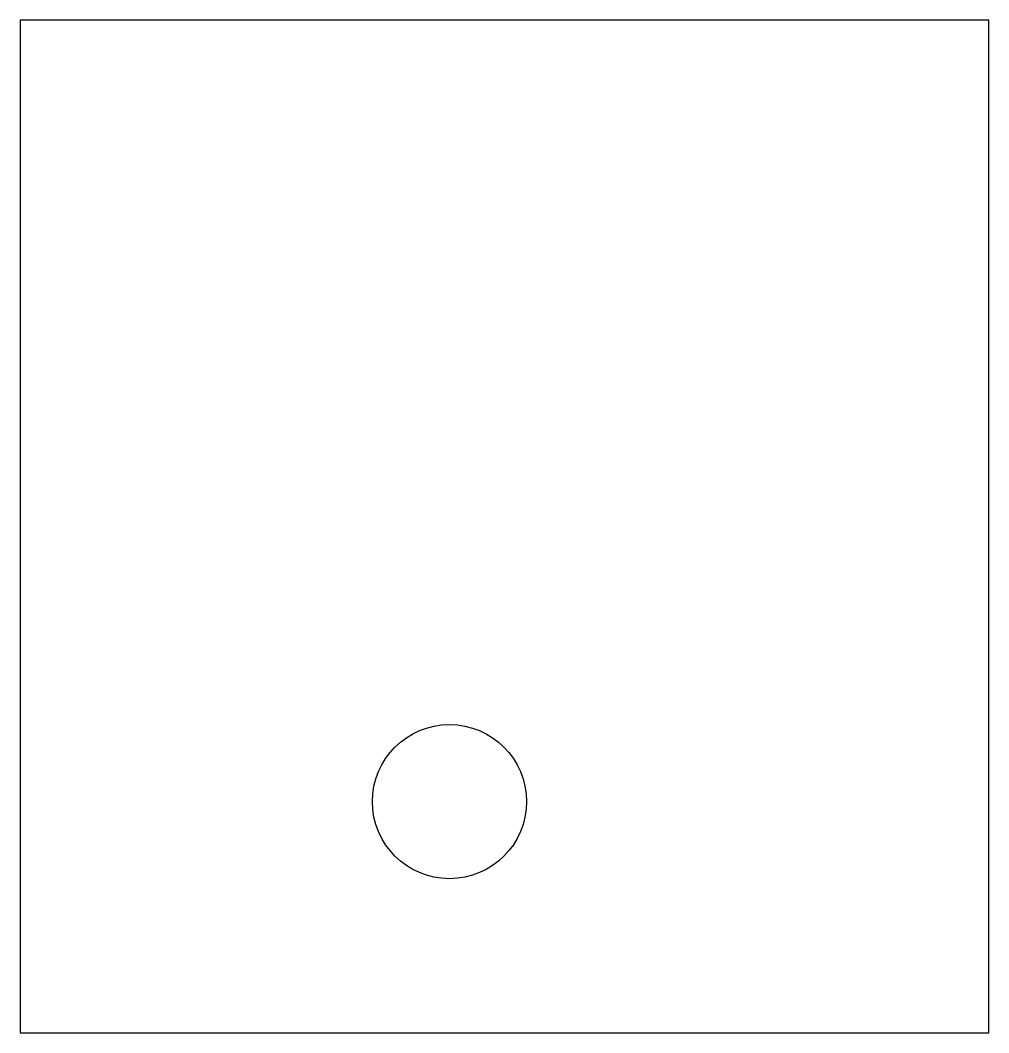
# Model space of a CAD drawing. Header units: millimetres. Extents: x -99 to -11, y 79 to 171.
import ezdxf

# ---------------------------------------------------------------- set-up
doc = ezdxf.new("R2010")
doc.units = ezdxf.units.MM
doc.layers.get('0').update_dxf_attribs({"linetype": 'CONTINUOUS'})

msp = doc.modelspace()

# ---------------------------------------------------------------- linework, layer by layer
msp.add_lwpolyline([(-99, 79), (-11, 79), (-11, 171), (-99, 171)], close=True)
msp.add_circle((-60, 100), 7)

doc.saveas('drawing.dxf')
